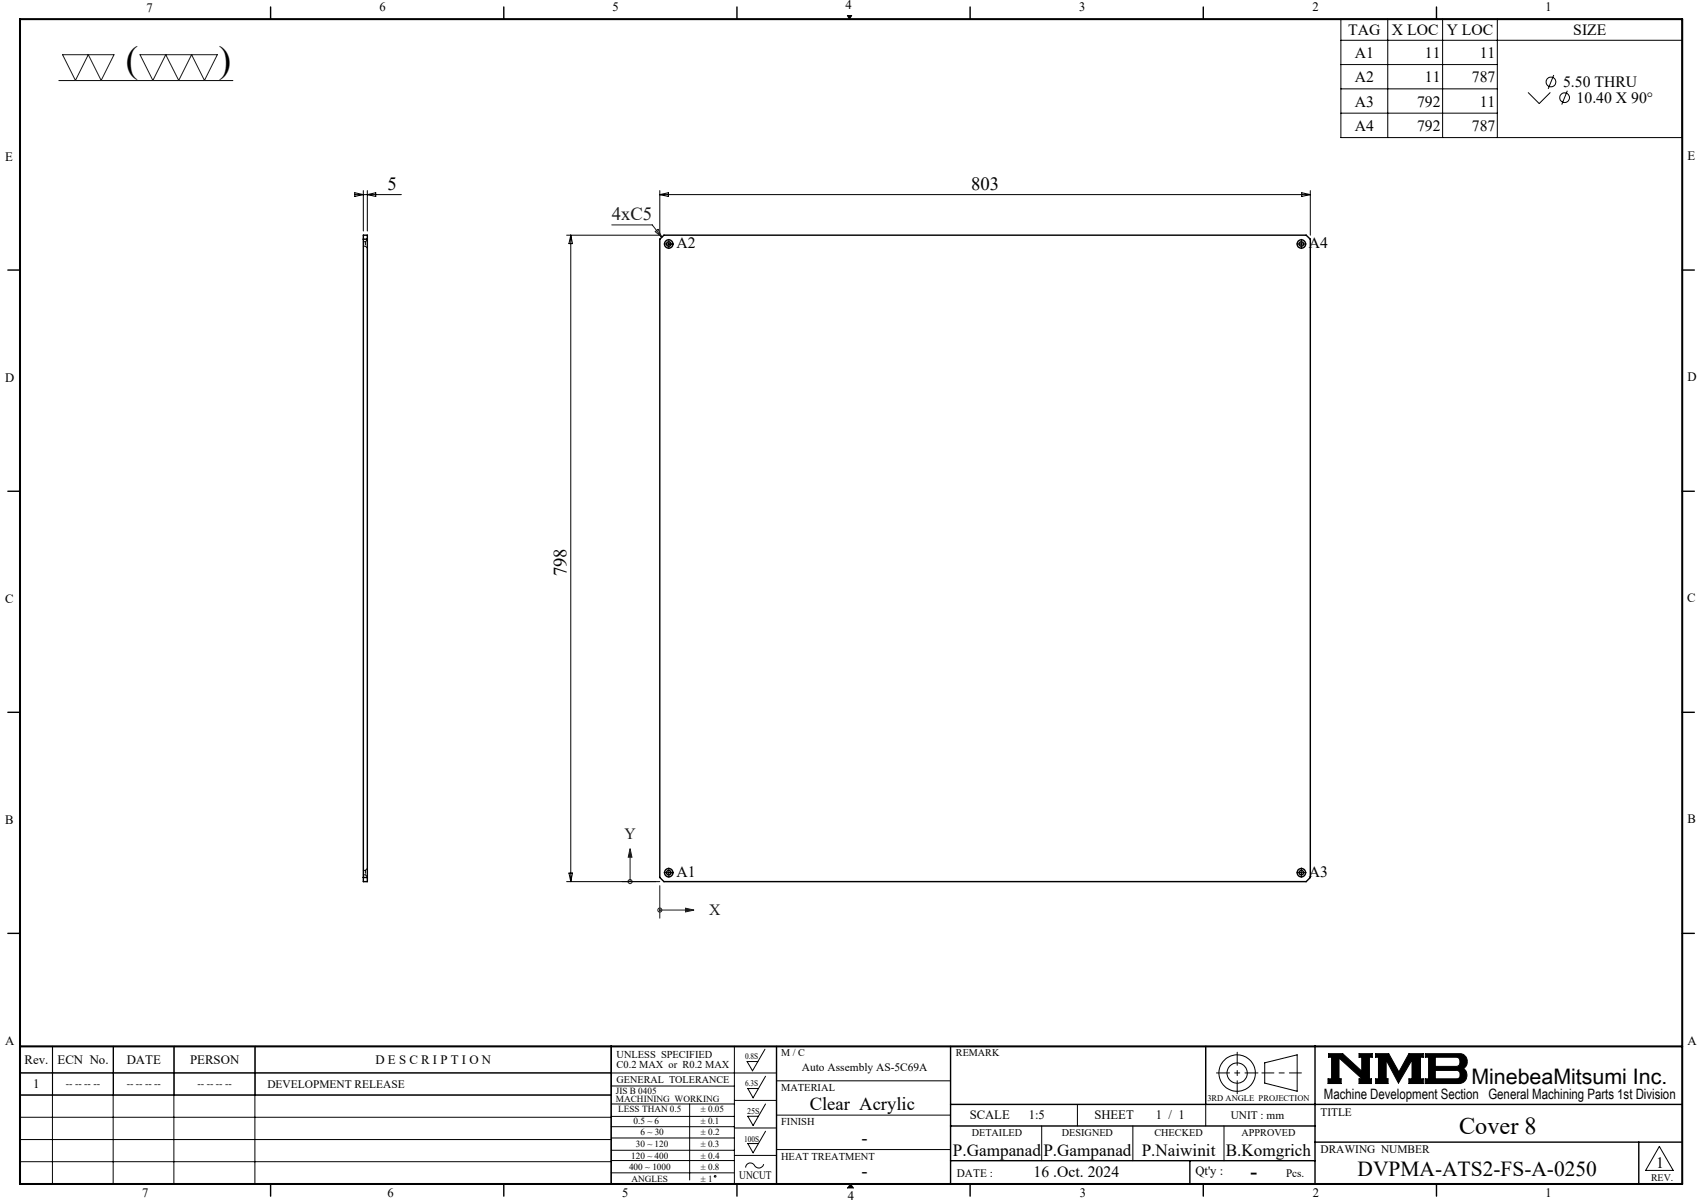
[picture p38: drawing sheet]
<svg xmlns="http://www.w3.org/2000/svg" width="420mm" height="297mm" viewBox="0 0 420 297" stroke-linecap="round" stroke-linejoin="round" font-family="sans-serif">
<defs><g id="words">
<g font-size="9.2">
<text x="31.1" y="17.7">(</text>
<text x="54" y="17.8">)</text>
</g>
<text font-size="6" x="360.3" y="280">Cover 8</text>
<g font-size="5.3">
<text x="363.3" y="267.7">MinebeaMitsumi Inc.</text>
<text x="335.2" y="290.4">DVPMA-ATS2-FS-A-0250</text>
</g>
<text font-size="4.9" x="308.8" y="290.9">-</text>
<g font-size="4.6">
<text x="95.7" y="46.9">5</text>
<text x="239.8" y="46.9">803</text>
<text x="139.8" y="142.3" transform="rotate(-90 139.8 142.3)">798</text>
<text x="199.9" y="274.1">Clear Acrylic</text>
<text x="212.7" y="282.4">-</text>
<text x="212.8" y="290.6">-</text>
</g>
<text font-size="4.6" fill="#191924" x="151.1" y="54.4">4xC5</text>
<g font-size="4.2">
<text x="235.3" y="285.5">P.Gampanad</text>
<text x="257.6" y="285.5">P.Gampanad</text>
<text x="281.9" y="285.5">P.Naiwinit</text>
<text x="302.7" y="285.5">B.Komgrich</text>
</g>
<g font-size="3.9">
<text x="332.9" y="8.7">TAG</text>
<text x="343.7" y="8.7">X LOC</text>
<text x="357.2" y="8.7">Y LOC</text>
<text x="388.5" y="8.7">SIZE</text>
<text x="334.5" y="14.4">A1</text>
<text x="351.8" y="14.4">11</text>
<text x="365.4" y="14.4">11</text>
<text x="334.5" y="20.3">A2</text>
<text x="351.8" y="20.3">11</text>
<text x="363.4" y="20.3">787</text>
<text x="385.9" y="21.4">5.50 THRU</text>
<text x="334.5" y="26.3">A3</text>
<text x="349.9" y="26.3">792</text>
<text x="365.4" y="26.3">11</text>
<text x="389.3" y="25.3">10.40 X 90°</text>
<text x="334.5" y="32.3">A4</text>
<text x="349.9" y="32.3">792</text>
<text x="363.4" y="32.3">787</text>
<text x="167" y="61.3">A2</text>
<text x="323.2" y="61.3">A4</text>
<text x="167" y="216.5">A1</text>
<text x="323.2" y="216.5">A3</text>
<text x="255.2" y="290.6">16 .Oct. 2024</text>
<text x="408.9" y="288.2">1</text>
</g>
<g font-size="3.9" fill="#191924">
<text x="154.2" y="207">Y</text>
<text x="175.1" y="225.9">X</text>
</g>
<text font-size="3.5" x="326.9" y="271.4">Machine Development Section General Machining Parts 1st Division</text>
<g font-size="3.2">
<text x="36.1" y="2.9">7</text>
<text x="93.7" y="2.8">6</text>
<text x="151.3" y="2.8">5</text>
<text x="208.8" y="2.2">4</text>
<text x="266.5" y="2.8">3</text>
<text x="324.1" y="2.8">2</text>
<text x="381.6" y="2.8">1</text>
<text x="1.3" y="39.8">E</text>
<text x="416.6" y="39.5">E</text>
<text x="1.3" y="94.3">D</text>
<text x="416.6" y="94.1">D</text>
<text x="1.3" y="148.9">C</text>
<text x="416.6" y="148.7">C</text>
<text x="1.3" y="203.6">B</text>
<text x="416.6" y="203.3">B</text>
<text x="416.6" y="258">A</text>
<text x="1.3" y="258.1">A</text>
<text x="6.1" y="262.7">Rev.</text>
<text x="14.2" y="262.7">ECN No.</text>
<text x="31.3" y="262.7">DATE</text>
<text x="46.9" y="262.7">PERSON</text>
<text x="92.7" y="262.7">D E S C R I P T I O N</text>
<text x="8.2" y="268.7">1</text>
<text x="239.4" y="276.2">SCALE</text>
<text x="254" y="276.2">1:5</text>
<text x="270.2" y="276.2">SHEET</text>
<text x="285.4" y="276.2">1 / 1</text>
<text x="295.2" y="290.1">Qt'y :</text>
<text x="35.1" y="295.5">7</text>
<text x="95.7" y="295.6">6</text>
<text x="153.6" y="295.6">5</text>
<text x="209.3" y="296.3">4</text>
<text x="266.6" y="295.6">3</text>
<text x="324.2" y="295.6">2</text>
<text x="381.6" y="295.6">1</text>
</g>
<g font-size="2.8">
<text x="66" y="268.6">DEVELOPMENT RELEASE</text>
<text x="198" y="264.5">Auto Assembly AS-5C69A</text>
<text x="326" y="275.4">TITLE</text>
<text x="303.9" y="276.2">UNIT : mm</text>
<text x="326" y="284.7">DRAWING NUMBER</text>
<text x="182.5" y="291.2">UNCUT</text>
<text x="236.3" y="290.7">DATE :</text>
<text x="317.6" y="290.6">Pcs.</text>
</g>
<g font-size="2.6">
<text x="152.2" y="261.3">UNLESS SPECIFIED</text>
<text x="152.2" y="263.7">C0.2 MAX or R0.2 MAX</text>
<text x="192.9" y="269.4">MATERIAL</text>
<text x="192.9" y="277.7">FINISH</text>
<text x="192.9" y="286.3">HEAT TREATMENT</text>
</g>
<g font-size="2.5">
<text x="192.9" y="260.7">M / C</text>
<text x="236" y="260.7">REMARK</text>
<text x="16.3" y="268.5">-- -- -- --</text>
<text x="31.3" y="268.5">-- -- -- --</text>
<text x="48.8" y="268.5">-- -- -- --</text>
<text x="152.3" y="267.3">GENERAL TOLERANCE</text>
<text x="239.9" y="280.5">DETAILED</text>
<text x="262.2" y="280.5">DESIGNED</text>
<text x="285.1" y="280.5">CHECKED</text>
<text x="306.6" y="280.5">APPROVED</text>
<text x="407.7" y="291.5">REV.</text>
</g>
<g font-size="2.3">
<text x="152.1" y="270">JIS B 0405</text>
<text x="152.1" y="272.1">MACHINING WORKING</text>
<text x="152.7" y="274.6">LESS THAN 0.5</text>
<text x="173" y="274.6">± 0.05</text>
<text x="156.4" y="277.4">0.5 ~ 6</text>
<text x="158.1" y="280.3">6 ~ 30</text>
<text x="173" y="277.4">± 0.1</text>
<text x="173" y="280.3">± 0.2</text>
<text x="155.9" y="286">120 ~ 400</text>
<text x="157" y="283.2">30 ~ 120</text>
<text x="173" y="283.2">± 0.3</text>
<text x="173" y="286">± 0.4</text>
<text x="155.3" y="288.9">400 ~ 1000</text>
<text x="155.9" y="291.7">ANGLES</text>
<text x="173" y="288.9">± 0.8</text>
<text x="173" y="291.7">± 1</text>
</g>
<g font-size="2.1">
<text x="184" y="261.5">0.8S</text>
<text x="184" y="268.1">6.3S</text>
<text x="184.5" y="275">25S</text>
<text x="298.1" y="271.8">3RD ANGLE PROJECTION</text>
<text x="183.7" y="281.9">100S</text>
</g>
</g></defs>
<g fill="none" stroke="#000" stroke-width=".25">
<path d="M14.5 19.9h43M209.2 3.8h1.1l-.6 .9zM331.1 4.7h84.3v29.3h-84.3zM331.1 15.9h38.6M331.1 9.9h84.3M342.7 4.7v29.3M356.2 4.7v29.3M369.7 4.7v29.3M383.6 18.5l-1.3 3.4M331.1 21.9h38.6M331.1 27.9h38.6M377.3 22.8l2.7 2.8 2.8-2.8"/>
<path d="M387 22.4l-1.4 3.4M87.6 48h11.5M87.6 47.6l2.1 .4-2.1 .5zM89.7 47.1v9.9M90.7 47.1v9.9M90.7 48l2.1-.4v.9zM140.9 58.1v159.6M140.9 58.1l.5 2h-.9zM162.9 48h160.6M162.9 47.1v11h-23M162.9 48l2.1-.4v.9zM165.1 59.7v1.2"/>
<path d="M321.3 59.7v1.2M321.4 47.6l2.1 .4-2.1 .5zM323.5 47.1v11M164.5 60.3h1.2M320.7 60.3h1.2M139.9 217.7h23M140.5 215.5h.9l-.5 2.2zM164.5 215.4h1.2M165.1 214.8v1.2M320.7 215.4h1.2M321.3 214.8v1.2M13 258.3l-.1 34"/>
<path d="M27.9 258.3v34M28 258.3v12M42.9 258.3v34M43 258.3v12M62.9 258.3v34M63 258.3v12M181.3 258.3v34M188.9 259l-3.1 5.4-1.3-2.3h2.6M4.9 264.9h186.8M4.9 270.4h146M4.9 275.8h146M150.9 278.2h30.4"/>
<path d="M150.9 275.6h30.4M150.9 272.6h30.4M150.9 268.1h30.4M151 270.3h-146v-12h146l-.1 34M170.3 272.6v18.7M181.3 271.7h10.4M181.3 278.5h10.4M189 272.6l-3.1 5.3-1.3-2.3h2.7M189 279.3l-3.1 5.3-1.3-2.3h2.7M189 265.7l-3.1 5.3-1.3-2.3h2.7M191.7 266.8h43M191.7 275.3h43"/>
<path d="M257.2 278v8.6M266 272.7v5.3M279.7 278v8.6M297.7 272.7v5.3M302.2 278v8.6M312.3 262.4l8-2v9l-8-2zM328 260.1h3.5l4.7 4.3v-3.4h-.6v-.9h3.2v.9h-.7v5.3h.5v1.2h-3v-1.2h.7l-5.7-5.1v5.1h.6v1.2h-3.3v-1.2h.9v-5.3h-.8zM339.7 260.1h3.2l2.5 4.6 2.5-4.6h3.5v.9h-.7v5.3h.7v1.2h-3.5v-1.2h.8v-4.6l-3.4 5.7-3-5.7v4.6h.4v1.2h-3v-1.2h.7v-5.3h-.7zM351.9 260.1h8.4a1.97 1.97 0 0 1 1.9 1.5 1.97 1.97 0 0 1-.9 2.2 2.03 2.03 0 0 1 .8 2.2 2.03 2.03 0 0 1-1.8 1.5h-8.4v-1.2h.8v-5.3h-.8zM354.4 261h5.4l.6 .5 .1 1a.84 .84 0 0 1-.8 .8h-5.3zM354.4 264.3h5.4l.6 .4 .1 1a.79 .79 0 0 1-.8 .6h-5.3zM4.9 281.3h146"/>
<path d="M4.9 286.8h146M150.9 280.9h30.4M150.9 286.5h30.4M150.9 284h30.4M150.9 289.6h30.4M181.3 285.3h10.4M188.6 287.4a1.29 1.29 0 0 1-1.2 1 1.29 1.29 0 0 1-1.3-.9 1.14 1.14 0 0 0-1.3-.3 1.14 1.14 0 0 0-.7 1.1M191.7 283.8h43M210 292.3l.7 1M409.7 283l3.4 6h-6.8z"/>
<circle cx="383" cy="20.2" r="1.21"/>
<circle cx="386.3" cy="24.1" r="1.2"/>
<circle cx="305.5" cy="264.9" r="2.51"/>
<circle cx="305.5" cy="264.9" r="4.5"/>
</g>
<path d="M311.6 264.9h9.7" fill="none" stroke="#000" stroke-width=".25" stroke-dasharray="15.2 1.3 1.3 1.3" stroke-dashoffset="12.3"/>
<path d="M305.5 259.8v10.2M300.4 264.9h10.2" fill="none" stroke="#000" stroke-width=".25" stroke-dasharray="15.2 1.3 1.3 1.3" stroke-dashoffset="12"/>
<g fill="none" stroke="#000" stroke-width=".35">
<path d="M66.8 1.7v3M124.4 1.7v3M182 1.7v3M239.5 1.7v3M297.1 1.7v3M354.7 1.7v3M1.9 66.7h3M415.4 66.7h3M1.9 121.3h3M415.4 121.3h3M1.9 175.9h3M415.4 175.9h3"/>
<path d="M1.9 230.4h3M415.4 230.4h3M150.9 258.3v34M191.7 258.3v34M234.7 258.3v34M297.7 258.3v14.4M324.7 258.3v34M234.7 272.7h180.7M234.7 278h90M66.8 292.3v3M124.4 292.3v3M182 292.3v3"/>
<path d="M234.7 286.6h90M239.5 292.3v3M293.8 286.6v5.7M297.1 292.3v3M324.7 282h90.7M354.7 292.3v3M404.6 282v10.3"/>
</g>
<path d="M4.9 4.7h410.5v287.6h-410.5zM4.9 258.3h410.5" fill="none" stroke="#000" stroke-width=".5"/>
<path d="M210 292.3l-.7 1h1.4" fill="none" stroke="#00f" stroke-width=".25"/>
<g fill="#000">
<path d="M210 292.3l.7 1h-1.4z"/>
<path d="M209.2 3.8l.5 .9 .6-.9zM328 260.1v.9h.8v5.3h-.9v1.2h3.3v-1.2h-.6v-5.1l5.7 5.1h-.7v1.2h3v-1.2h-.5v-5.3h.7v-.9h-3.2v.9h.6v3.4l-4.7-4.3zM351.9 260.1v.9h.8v5.3h-.8v1.2h8.6l.7-.2 .6-.5 .4-.8v-.8l-.3-.8-.6-.6 .8-.8 .2-1.3-.5-.9-.5-.5-.6-.2zM354.4 264.3h5.4l.6 .4 .1 1-.6 .6h-5.5zM354.4 261l5.5 .1 .5 .5v1.1l-.3 .5-.3 .1h-5.4zM339.7 260.1v.9h.7v5.3h-.7v1.2h3v-1.2h-.4v-4.6l3 5.7 3.4-5.7v4.6h-.8v1.2h3.5v-1.2h-.7v-5.3h.7v-.9h-3.5l-2.5 4.6-2.5-4.6z" fill-rule="evenodd"/>
</g>
<g fill="none" stroke="#191924" stroke-width=".25">
<path d="M15.5 13.5h12.7l-3.2 6.4-3.2-6.4-3.2 6.4zM34.6 13.5h19.1l-3.2 6.4-3.2-6.4-3.2 6.4-3.2-6.4-3.2 6.4zM151.1 55.5h9.9l2.4 3.1M161.8 57.2l.7-.6 .9 2zM153.6 217.7h8.3M155.6 209.5l.4 2.1h-.9zM155.6 211.6v6.1M162.9 218.6v8.1M162.9 224.7h6.4M169.3 224.2l2.1 .5-2.1 .4z"/>
<circle cx="155.6" cy="217.6" r=".5"/>
<circle cx="162.9" cy="224.7" r=".49"/>
</g>
<g fill="none" stroke="#000" stroke-width=".25" stroke-dasharray="15.2 1.3 1.3 1.3">
<path d="M165.1 59.6v-.5M321.3 59.6v-.5M164.5 60.2h-.5M165.1 60.8v.6M165.7 60.2h.6M320.7 60.2h-.5M321.3 60.8v.6M321.9 60.2h.6M164.5 215.4h-.5M165.1 214.8v-.5M165.1 216v.6M165.7 215.4h.6"/>
<path d="M320.7 215.4h-.5M321.3 214.8v-.5M321.3 216v.6M321.9 215.4h.6"/>
</g>
<path d="M169.3 224.2l2.1 .5-2.1 .4zM155.6 209.5l.4 2.1h-.9z" fill="#191924"/>
<g fill="none" stroke="#000" stroke-width=".35">
<path d="M89.7 58.1h1v159.6h-1zM89.7 59.1h1M162.9 59.1l1-1h158.6l1 1v157.5l-1 1.1h-158.6l-1-1.1zM89.7 216.6h1"/>
<circle cx="165.1" cy="60.2" r=".55"/>
<circle cx="165.1" cy="60.2" r="1.04"/>
<circle cx="321.3" cy="60.2" r=".55"/>
<circle cx="321.3" cy="60.2" r="1.04"/>
<circle cx="165.1" cy="215.4" r=".56"/>
<circle cx="165.1" cy="215.5" r="1.04"/>
<circle cx="321.3" cy="215.4" r=".56"/>
<circle cx="321.3" cy="215.5" r="1.04"/>
</g>
<path d="M90.2 59.7v1.1M90.2 214.9v1.1" fill="none" stroke="#000" stroke-width=".25" stroke-dasharray="1.3 .6" stroke-dashoffset=".5"/>
<path d="M90.7 59.2l-.5 .5M90.2 60.8l.5 .5M90.2 216l.5 .5M90.7 214.4l-.5 .5" fill="none" stroke="#000" stroke-width=".25" stroke-dasharray="1.3 .6" stroke-dashoffset=".3"/>
<path d="M90.2 59.7h-.5M89.7 60.8h.5M89.7 216h.5M90.2 214.9h-.5" fill="none" stroke="#000" stroke-width=".25" stroke-dasharray="1.3 .6"/>
<circle cx="176.6" cy="290.4" r=".2" fill="none" stroke="#000" stroke-width=".25"/>
<use href="#words"/>
</svg>
